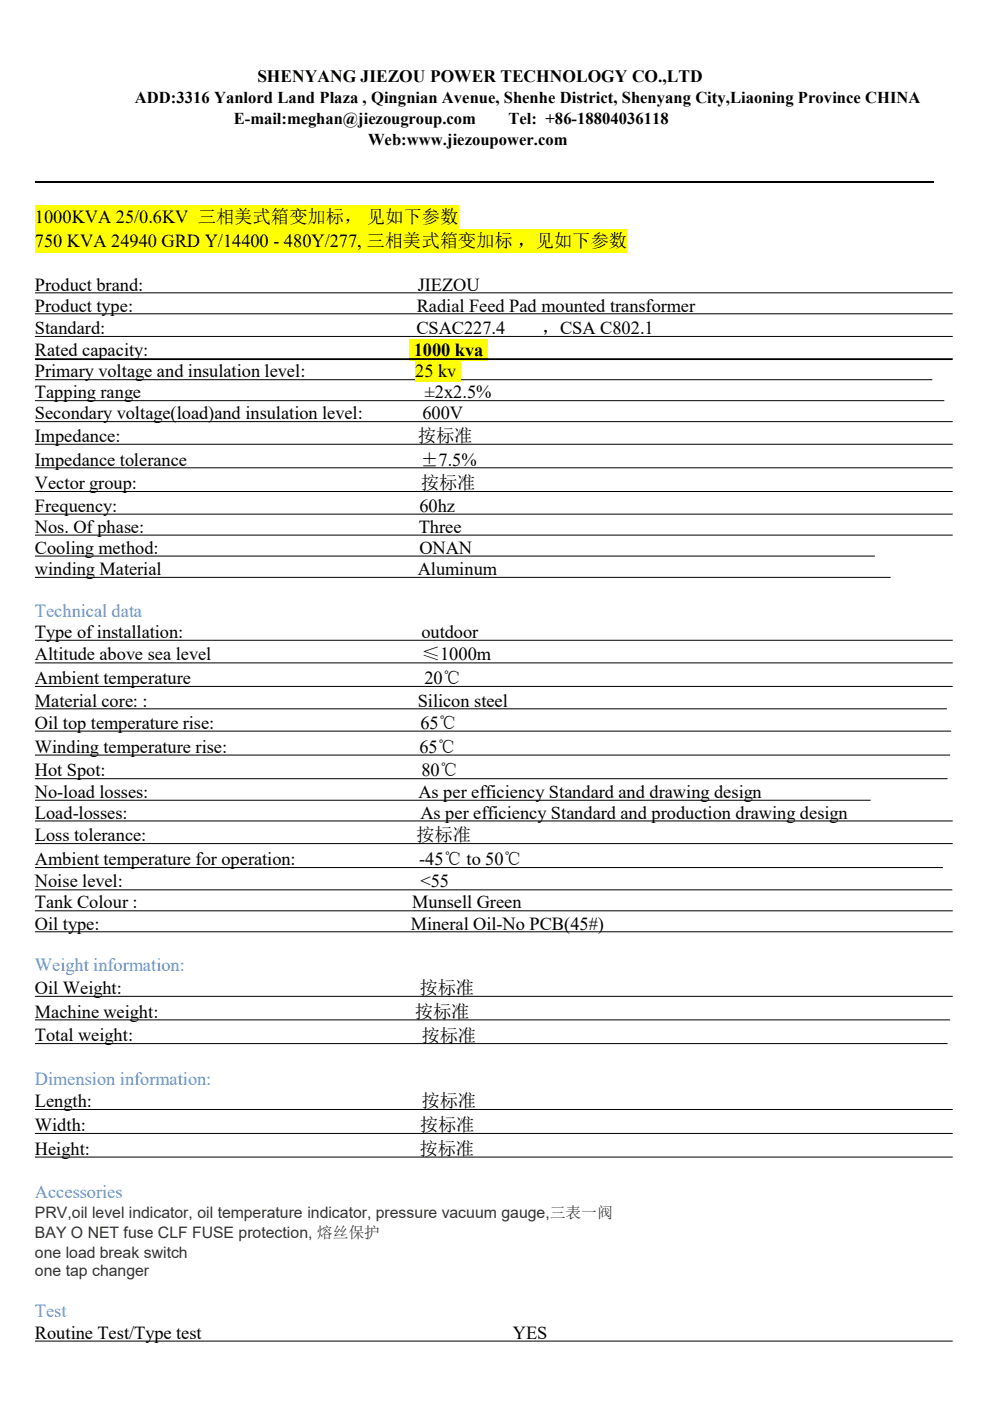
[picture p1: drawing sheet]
<svg xmlns="http://www.w3.org/2000/svg" width="210mm" height="297mm" viewBox="0 0 210 297" stroke-linecap="round" stroke-linejoin="round" font-family="sans-serif">
<defs><g id="words">
<g font-size="3.9">
<text x="7.4" y="47.3">1000KVA</text>
<text x="24.6" y="47.3">25/0.6KV</text>
<text x="41.9" y="47.3">三相美式箱变加标，</text>
<text x="77.8" y="47.3">见如下参数</text>
<text x="7.4" y="52.4">750</text>
<text x="14.2" y="52.4">KVA</text>
<text x="23.6" y="52.4">24940</text>
<text x="34.2" y="52.4">GRD</text>
<text x="43.4" y="52.4">Y/14400</text>
<text x="58" y="52.4">-</text>
<text x="60.2" y="52.4">480Y/277,</text>
<text x="77.7" y="52.4">三相美式箱变加标</text>
<text x="109.7" y="52.4">，见如下参数</text>
<text x="7.4" y="61.6">Product brand:</text>
<text x="88.6" y="61.6">JIEZOU</text>
<text x="7.4" y="66.1">Product type:</text>
<text x="7.4" y="70.8">Standard:</text>
<text x="88.3" y="70.8">CSAC227.4</text>
<text x="88.3" y="66.1">Radial Feed Pad mounted transformer</text>
<text x="114.8" y="70.8">，CSA C802.1</text>
<text x="7.4" y="75.5">Rated capacity:</text>
<text x="87.7" y="75.5">1000</text>
<text x="96.4" y="75.5">kva</text>
<text x="7.4" y="80">Primary voltage and insulation level:</text>
<text x="88" y="80">25</text>
<text x="92.9" y="80">kv</text>
<text x="7.4" y="84.5">Tapping range</text>
<text x="7.4" y="88.9">Secondary voltage(load)and insulation level:</text>
<text x="89.5" y="88.9">600V</text>
<text x="90" y="84.5">±2x2.5%</text>
<text x="7.4" y="93.7">Impedance:</text>
<text x="88.6" y="93.7">按标准</text>
<text x="7.4" y="98.7">Impedance tolerance</text>
<text x="89.1" y="98.7">±7.5%</text>
<text x="7.4" y="103.7">Vector group:</text>
<text x="89.2" y="103.7">按标准</text>
<text x="7.4" y="108.5">Frequency:</text>
<text x="7.4" y="113">Nos. Ofphase:</text>
<text x="88.8" y="113">Three</text>
<text x="88.9" y="108.5">60hz</text>
<text x="7.4" y="117.4">Cooling method:</text>
<text x="88.9" y="117.4">ONAN</text>
<text x="7.4" y="121.9">winding Material</text>
<text x="88.6" y="121.9">Aluminum</text>
<text x="7.4" y="135.3">Type ofinstallation:</text>
<text x="89.3" y="135.3">outdoor</text>
<text x="7.4" y="140">Altitude above sea level</text>
<text x="89.4" y="140">≤1000m</text>
<text x="7.4" y="145.1">Ambient temperature</text>
<text x="7.4" y="149.8">Material core: :</text>
<text x="88.6" y="149.8">Silicon steel</text>
<text x="90" y="145.1">20℃</text>
<text x="7.4" y="154.5">Oil top temperature rise:</text>
<text x="89.1" y="154.5">65℃</text>
<text x="7.4" y="159.6">Winding temperature rise:</text>
<text x="88.9" y="159.6">65℃</text>
<text x="7.4" y="164.6">Hot Spot:</text>
<text x="89.3" y="164.6">80℃</text>
<text x="7.4" y="169.2">No-load losses:</text>
<text x="7.4" y="173.6">Load-losses:</text>
<text x="88.7" y="169.2">As per efficiency Standard and drawing design</text>
<text x="89.1" y="173.6">As per efficiency Standard and production drawing design</text>
<text x="7.4" y="178.3">Loss tolerance:</text>
<text x="88.2" y="178.4">按标准</text>
<text x="7.4" y="183.4">Ambient temperature for operation:</text>
<text x="88.9" y="183.4">-45℃ to 50℃</text>
<text x="7.4" y="188.1">Noise level:</text>
<text x="89.1" y="188.1">&lt;55</text>
<text x="7.4" y="192.6">Tank Colour :</text>
<text x="7.4" y="197.1">Oil type:</text>
<text x="87.1" y="197.1">Mineral Oil-No PCB(45#)</text>
<text x="87.4" y="192.6">Munsell Green</text>
<text x="7.4" y="210.7">Oil Weight:</text>
<text x="7.4" y="215.7">Machine weight:</text>
<text x="87.9" y="215.8">按标准</text>
<text x="88.9" y="210.8">按标准</text>
<text x="7.4" y="220.8">Total weight:</text>
<text x="89.3" y="220.8">按标准</text>
<text x="7.4" y="234.8">Length:</text>
<text x="7.4" y="239.8">Width:</text>
<text x="89" y="239.8">按标准</text>
<text x="89.3" y="234.8">按标准</text>
<text x="7.4" y="244.8">Height:</text>
<text x="88.9" y="244.8">按标准</text>
<text x="7.4" y="283.8">Routine Test/Type test</text>
<text x="108.7" y="283.8">YES</text>
</g>
<g font-size="3.9" fill="#548dd4">
<text x="7.4" y="130.8">Technical data</text>
<text x="7.4" y="206">Weight information:</text>
<text x="7.4" y="230">Dimension information:</text>
<text x="7.4" y="254">Accessories</text>
<text x="7.4" y="279.3">Test</text>
</g>
<text font-size="3.7" x="54.6" y="17.4">SHENYANG JIEZOU POWER TECHNOLOGY CO.,LTD</text>
<g font-size="3.5">
<text x="28.6" y="21.8">ADD:3316 Yanlord Land Plaza , Qingnian Avenue, Shenhe District, Shenyang City,Liaoning Province CHINA</text>
<text x="49.6" y="26.3">E-mail:meghan@jiezougroup.com</text>
<text x="107.8" y="26.3">Tel: +86-18804036118</text>
<text x="78" y="30.7">Web:www.jiezoupower.com</text>
</g>
<g font-size="3.4" fill="#333">
<text x="7.4" y="258.3">PRV,oil level indicator, oil temperature indicator, pressure vacuum gauge,三表一阀</text>
<text x="7.4" y="262.6">BAY O NET fuse CLF FUSE protection, 熔丝保护</text>
<text x="7.4" y="266.7">one load break switch</text>
<text x="7.4" y="270.6">one tap changer</text>
</g>
</g></defs>
<path d="M7.4 38.6h190.5" fill="none" stroke="#000" stroke-width=".26"/>
<g fill="#ff0">
<path d="M7.4 43.4h16.2v5.1h-16.2z" fill-rule="evenodd"/>
<path d="M23.6 43.4h.9v5.1h-.9z" fill-rule="evenodd"/>
<path d="M24.5 43.4h15.5v5.1h-15.5z" fill-rule="evenodd"/>
<path d="M40 43.4h.9v5.1h-.9z" fill-rule="evenodd"/>
<path d="M40.9 43.4h1v5.1h-1z" fill-rule="evenodd"/>
<path d="M41.9 43.4h34.9v5.1h-34.9z" fill-rule="evenodd"/>
<path d="M76.8 43.4h1v5.1h-1z" fill-rule="evenodd"/>
<path d="M77.8 43.4h19.4v5.1h-19.4z" fill-rule="evenodd"/>
<path d="M7.4 48.5h5.8v5h-5.8z" fill-rule="evenodd"/>
<path d="M13.2 48.5h1v5h-1z" fill-rule="evenodd"/>
<path d="M14.2 48.5h8.4v5h-8.4z" fill-rule="evenodd"/>
<path d="M22.6 48.5h1v5h-1z" fill-rule="evenodd"/>
<path d="M23.6 48.5h9.7v5h-9.7z" fill-rule="evenodd"/>
<path d="M33.3 48.5h.9v5h-.9z" fill-rule="evenodd"/>
<path d="M34.2 48.5h8.2v5h-8.2z" fill-rule="evenodd"/>
<path d="M42.4 48.5h1v5h-1z" fill-rule="evenodd"/>
<path d="M43.4 48.5h13.6v5h-13.6z" fill-rule="evenodd"/>
<path d="M57 48.5h1v5h-1z" fill-rule="evenodd"/>
<path d="M58 48.5h1.2v5h-1.2z" fill-rule="evenodd"/>
<path d="M59.2 48.5h1v5h-1z" fill-rule="evenodd"/>
<path d="M60.2 48.5h16.5v5h-16.5z" fill-rule="evenodd"/>
<path d="M76.7 48.5h1v5h-1z" fill-rule="evenodd"/>
<path d="M77.7 48.5h31v5h-31z" fill-rule="evenodd"/>
<path d="M108.7 48.5h1v5h-1z" fill-rule="evenodd"/>
<path d="M109.7 48.5h23.3v5h-23.3z" fill-rule="evenodd"/>
</g>
<path d="M7.4 62.1h194.6M7.4 66.5h194.6M7.4 71.3h194.6" fill="none" stroke="#000" stroke-width=".21"/>
<g fill="#ff0">
<path d="M86.7 71.9h1v4.5h-1z" fill-rule="evenodd"/>
<path d="M87.7 71.9h7.8v4.5h-7.8z" fill-rule="evenodd"/>
<path d="M95.5 71.9h.9v4.5h-.9z" fill-rule="evenodd"/>
<path d="M96.4 71.9h6.1v4.5h-6.1z" fill-rule="evenodd"/>
<path d="M102.5 71.9h.9v4.5h-.9z" fill-rule="evenodd"/>
</g>
<path d="M7.4 76.1h194.6" fill="none" stroke="#000" stroke-width=".38"/>
<g fill="#ff0">
<path d="M88 76.4h3.9v4.5h-3.9z" fill-rule="evenodd"/>
<path d="M91.9 76.4h1v4.5h-1z" fill-rule="evenodd"/>
<path d="M92.9 76.4h3.8v4.5h-3.8z" fill-rule="evenodd"/>
<path d="M96.7 76.4h1v4.5h-1z" fill-rule="evenodd"/>
</g>
<g fill="none" stroke="#000" stroke-width=".21">
<path d="M7.4 80.5h80.6M7.4 84.9h192.8M7.4 89.4h194.6M7.4 94.2h194.6M7.4 99.2h194.6M97.7 80.5h99.9M7.4 104.2h194.6M7.4 109h194.6M7.4 113.5h194.6M7.4 117.9h178.1M7.4 122.4h181.4M7.4 135.7h194.6"/>
<path d="M7.4 140.5h194.6M7.4 145.5h194.6M7.4 150.3h193.3M7.4 155h194.2M7.4 160.1h194M7.4 165.1h193.5M7.4 169.7h177.2M7.4 174.1h194.6M7.4 178.9h194.6M7.4 183.9h192.5M7.4 188.7h194.5M7.4 193.1h194.6"/>
<path d="M7.4 197.6h194.6M7.4 211.2h194.6M7.4 216.2h194M7.4 221.3h193.5M7.4 235.2h194.6M7.4 240.3h194.6M7.4 245.3h194.6M7.4 284.3h194.6"/>
</g>
<use href="#words"/>
</svg>
